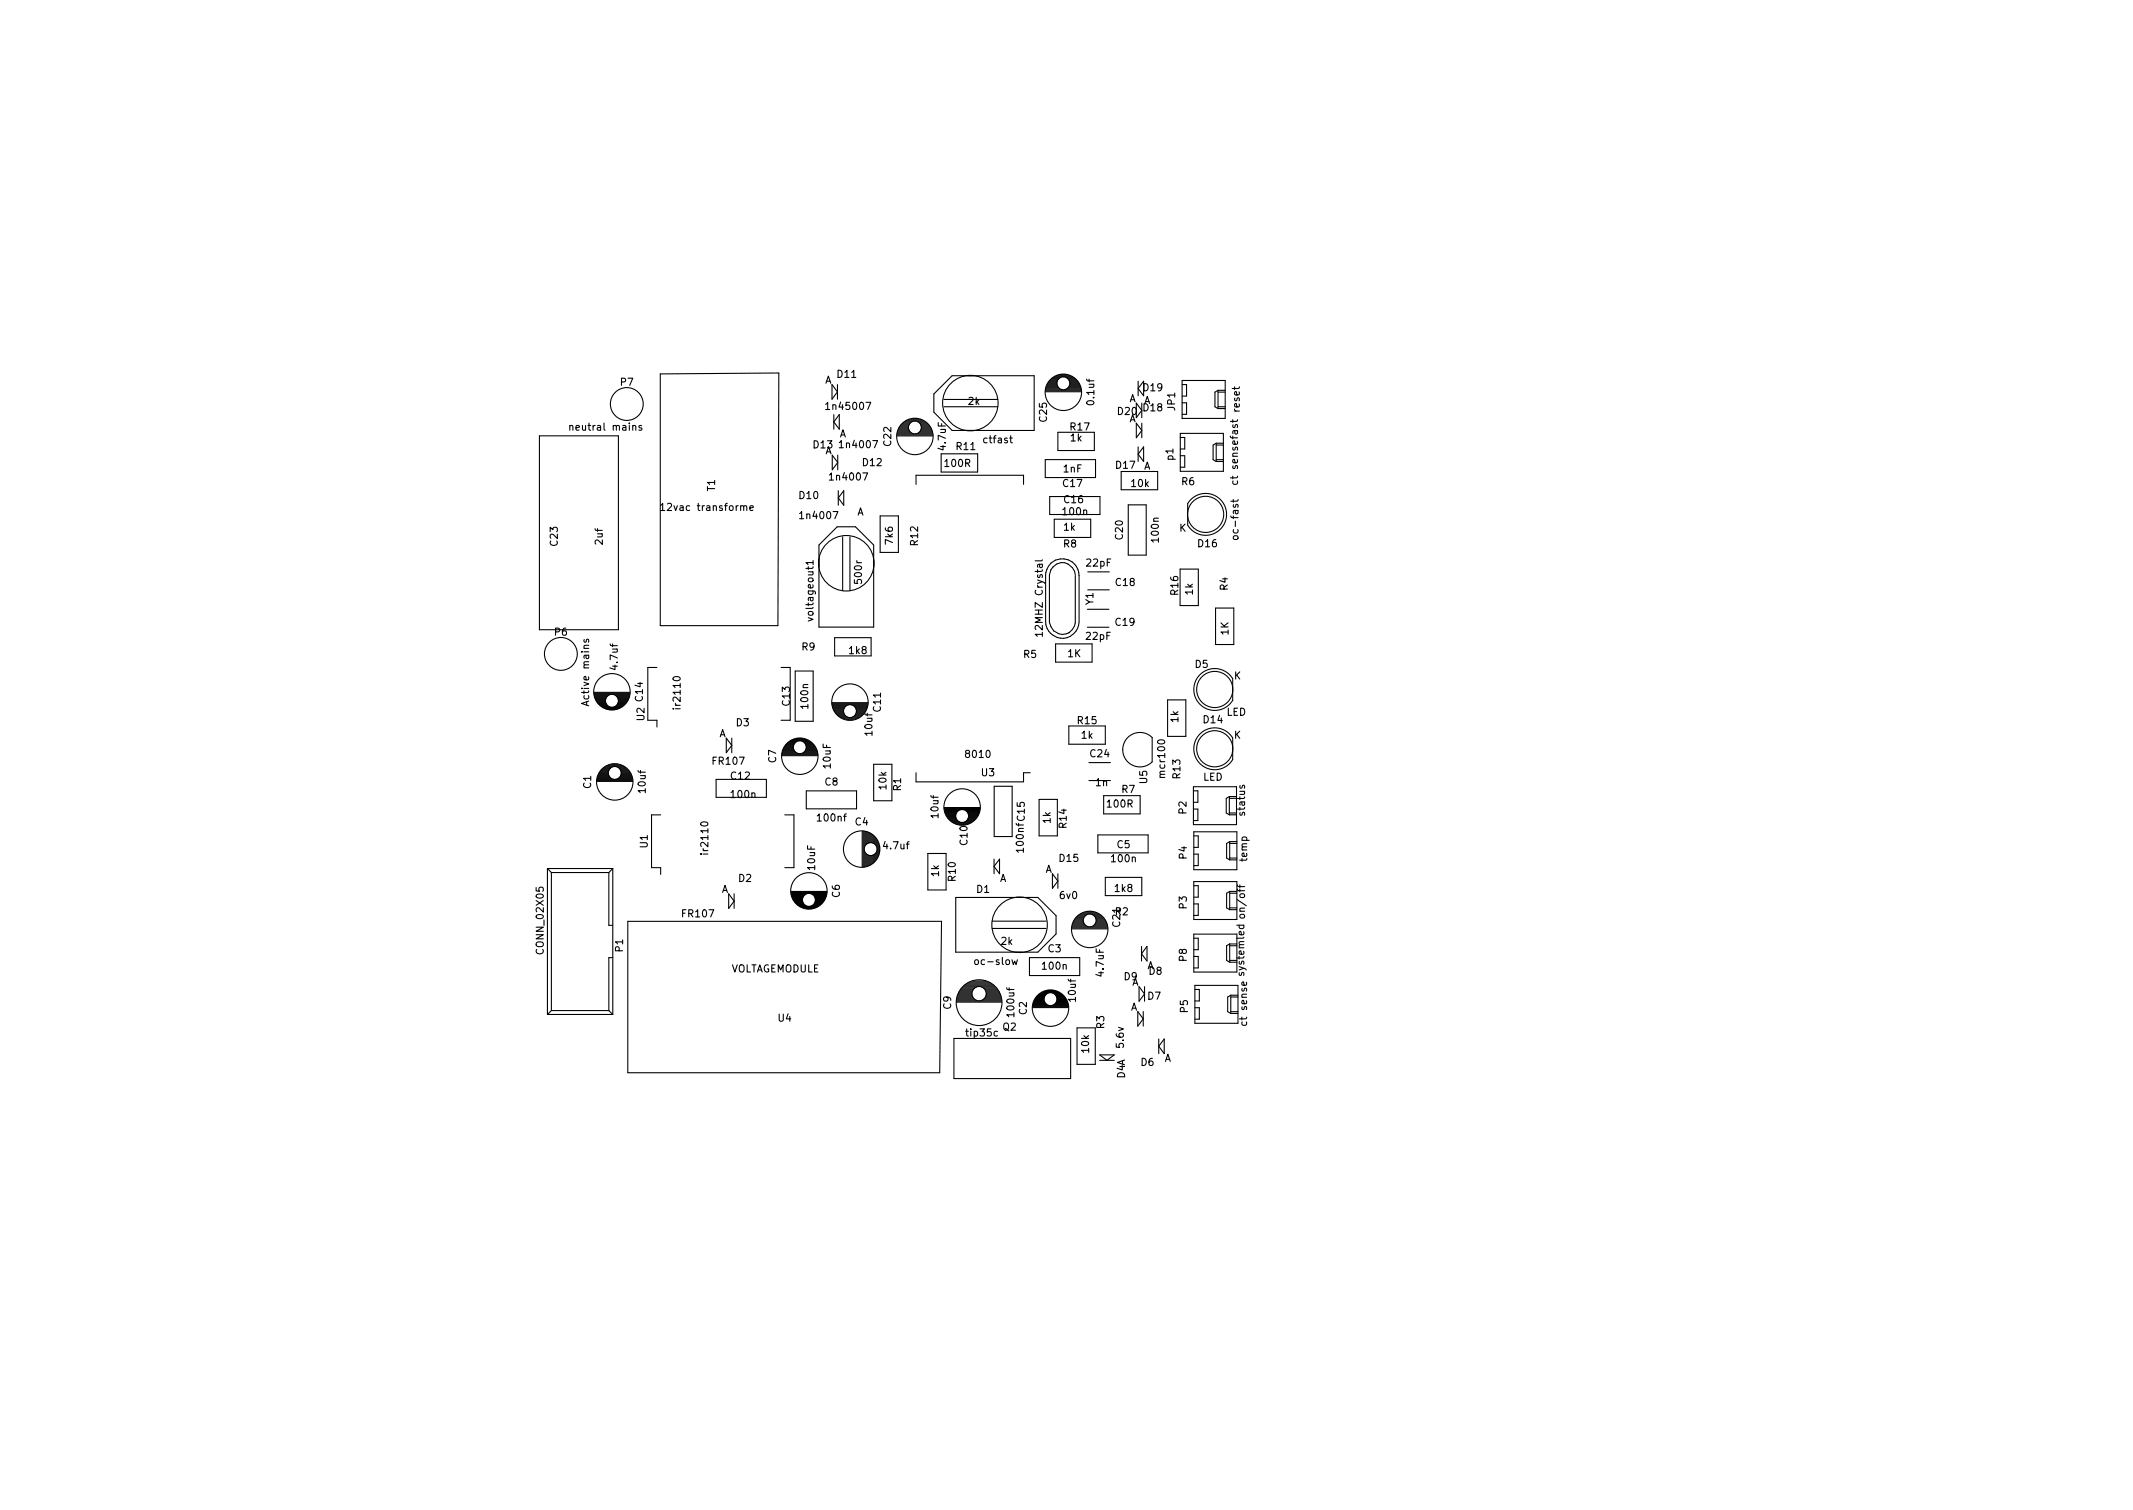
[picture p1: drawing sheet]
<svg xmlns="http://www.w3.org/2000/svg" width="297mm" height="210mm" viewBox="0 0 297 210" stroke-linecap="round" stroke-linejoin="round" font-family="sans-serif">
<defs><g id="words">
<g font-size="1.4">
<text x="86.4" y="53.7">P7</text>
<text x="114.9" y="53.4">A</text>
<text x="116.6" y="52.6">D11</text>
<text x="79.8" y="60">neutral mains</text>
<text x="115.3" y="57.1">1n45007</text>
<text x="134.9" y="56.4">2k</text>
<text x="145.8" y="58.7" transform="rotate(-90 145.8 58.7)">C25</text>
<text x="149.1" y="59.9">R17</text>
<text x="152.4" y="56.2" transform="rotate(-90 152.4 56.2)">0.1uf</text>
<text x="155.7" y="57.8">D20</text>
<text x="157.2" y="58.8">A</text>
<text x="157.2" y="56">A</text>
<text x="159.3" y="57.3">D18</text>
<text x="159.3" y="54.5">D19</text>
<text x="159.3" y="56.2">A</text>
<text x="163.6" y="57.1" transform="rotate(-90 163.6 57.1)">JP1</text>
<text x="172.6" y="57.3" transform="rotate(-90 172.6 57.3)">reset</text>
<text x="113.3" y="62.4">D13</text>
<text x="114.9" y="63.2">A</text>
<text x="116.9" y="60.9">A</text>
<text x="117.2" y="62.4">1n4007</text>
<text x="120.2" y="64.9">D12</text>
<text x="124.1" y="62" transform="rotate(-90 124.1 62)">C22</text>
<text x="131.6" y="65">100R</text>
<text x="131.7" y="62.6" transform="rotate(-90 131.7 62.6)">4.7uF</text>
<text x="133.2" y="62.7">R11</text>
<text x="137.1" y="61.7">ctfast</text>
<text x="148.1" y="65.8">1nF</text>
<text x="149.1" y="61.5">1k</text>
<text x="155.4" y="65.3">D17</text>
<text x="159.3" y="65.4">A</text>
<text x="163.4" y="64.1" transform="rotate(-90 163.4 64.1)">p1</text>
<text x="92.7" y="71.1">12vac transforme</text>
<text x="99.6" y="68.4" transform="rotate(-90 99.6 68.4)">T1</text>
<text x="111.3" y="69.5">D10</text>
<text x="115.8" y="66.9">1n4007</text>
<text x="119.3" y="71.8">A</text>
<text x="148.1" y="67.8">C17</text>
<text x="148.1" y="71.7">100n</text>
<text x="148.2" y="70.1">C16</text>
<text x="157.6" y="67.8">10k</text>
<text x="164.6" y="67.6">R6</text>
<text x="172.4" y="67" transform="rotate(-90 172.4 67)">ct sensefast</text>
<text x="77.7" y="76" transform="rotate(-90 77.7 76)">C23</text>
<text x="83.9" y="75.8" transform="rotate(-90 83.9 75.8)">2uf</text>
<text x="111.6" y="72.3">1n4007</text>
<text x="124.3" y="75.7" transform="rotate(-90 124.3 75.7)">7k6</text>
<text x="127.8" y="75.9" transform="rotate(-90 127.8 75.9)">R12</text>
<text x="148.1" y="76.2">R8</text>
<text x="148.1" y="73.9">1k</text>
<text x="156.4" y="75.1" transform="rotate(-90 156.4 75.1)">C20</text>
<text x="161.4" y="75.4" transform="rotate(-90 161.4 75.4)">100n</text>
<text x="164.2" y="74">K</text>
<text x="166.9" y="76.2">D16</text>
<text x="172.5" y="74.7" transform="rotate(-90 172.5 74.7)">oc-fast</text>
<text x="120" y="81.1" transform="rotate(-90 120 81.1)">500r</text>
<text x="151.4" y="78.9">22pF</text>
<text x="155.4" y="81.6">C18</text>
<text x="164.1" y="82.8" transform="rotate(-90 164.1 82.8)">R16</text>
<text x="166.1" y="82.8" transform="rotate(-90 166.1 82.8)">1k</text>
<text x="171" y="82.2" transform="rotate(-90 171 82.2)">R4</text>
<text x="77.3" y="88.5">P6</text>
<text x="113.3" y="86.1" transform="rotate(-90 113.3 86.1)">voltageout1</text>
<text x="145.2" y="88.1" transform="rotate(-90 145.2 88.1)">12MHZ Crystal</text>
<text x="151.3" y="89.1">22pF</text>
<text x="152.3" y="84.2" transform="rotate(-90 152.3 84.2)">Y1</text>
<text x="155.4" y="87.1">C19</text>
<text x="171.1" y="88.4" transform="rotate(-90 171.1 88.4)">1K</text>
<text x="86" y="93.1" transform="rotate(-90 86 93.1)">4.7uf</text>
<text x="111.7" y="90.6">R9</text>
<text x="118.3" y="91.1">1k8</text>
<text x="142.6" y="91.6">R5</text>
<text x="148.7" y="91.5">1K</text>
<text x="166.4" y="93">D5</text>
<text x="171.8" y="94.6">K</text>
<text x="82" y="97.9" transform="rotate(-90 82 97.9)">Active mains</text>
<text x="89.7" y="100.3" transform="rotate(-90 89.7 100.3)">U2 C14</text>
<text x="94.8" y="98.5" transform="rotate(-90 94.8 98.5)">ir2110</text>
<text x="102.5" y="101.1">D3</text>
<text x="110" y="98.2" transform="rotate(-90 110 98.2)">C13</text>
<text x="112.6" y="98.5" transform="rotate(-90 112.6 98.5)">100n</text>
<text x="122.7" y="99" transform="rotate(-90 122.7 99)">C11</text>
<text x="150.1" y="100.8">R15</text>
<text x="164.1" y="100.6" transform="rotate(-90 164.1 100.6)">1k</text>
<text x="167.6" y="100.7">D14</text>
<text x="170.8" y="99.7">LED</text>
<text x="99.3" y="106.5">FR107</text>
<text x="100.1" y="102.6">A</text>
<text x="108.1" y="106.2" transform="rotate(-90 108.1 106.2)">C7</text>
<text x="115.7" y="106.9" transform="rotate(-90 115.7 106.9)">10uF</text>
<text x="121.5" y="102.3" transform="rotate(-90 121.5 102.3)">10uf</text>
<text x="134.6" y="105.5">8010</text>
<text x="150.6" y="102.9">1k</text>
<text x="151.9" y="105.4">C24</text>
<text x="171.8" y="102.9">K</text>
<text x="82.3" y="109.8" transform="rotate(-90 82.3 109.8)">C1</text>
<text x="89.9" y="110.3" transform="rotate(-90 89.9 110.3)">10uf</text>
<text x="101.8" y="108.5">C12</text>
<text x="101.9" y="111.1">100n</text>
<text x="114.9" y="109.4">C8</text>
<text x="123.4" y="109.9" transform="rotate(-90 123.4 109.9)">10k</text>
<text x="125.5" y="110.1" transform="rotate(-90 125.5 110.1)">R1</text>
<text x="130.7" y="113.8" transform="rotate(-90 130.7 113.8)">10uf</text>
<text x="136.7" y="108.1">U3</text>
<text x="152.6" y="109.5">1n</text>
<text x="154.3" y="112.4">100R</text>
<text x="156.2" y="110.4">R7</text>
<text x="159.8" y="109.1" transform="rotate(-90 159.8 109.1)">U5</text>
<text x="162.3" y="108.1" transform="rotate(-90 162.3 108.1)">mcr100</text>
<text x="164.4" y="108.4" transform="rotate(-90 164.4 108.4)">R13</text>
<text x="165.2" y="113.3" transform="rotate(-90 165.2 113.3)">P2</text>
<text x="167.5" y="108.7">LED</text>
<text x="173.4" y="113.5" transform="rotate(-90 173.4 113.5)">status</text>
<text x="90.2" y="118" transform="rotate(-90 90.2 118)">U1</text>
<text x="98.6" y="118.7" transform="rotate(-90 98.6 118.7)">ir2110</text>
<text x="114" y="114.4">100nf</text>
<text x="119.1" y="114.9">C4</text>
<text x="123.1" y="118.2">4.7uf</text>
<text x="134.7" y="117.6" transform="rotate(-90 134.7 117.6)">C10</text>
<text x="142.6" y="118.5" transform="rotate(-90 142.6 118.5)">100nf C15</text>
<text x="146.3" y="114.6" transform="rotate(-90 146.3 114.6)">1k</text>
<text x="148.5" y="115.3" transform="rotate(-90 148.5 115.3)">R14</text>
<text x="155.6" y="118.1">C5</text>
<text x="165.3" y="119.6" transform="rotate(-90 165.3 119.6)">P4</text>
<text x="173.7" y="119.8" transform="rotate(-90 173.7 119.8)">temp</text>
<text x="100.5" y="124.3">A</text>
<text x="102.9" y="122.8">D2</text>
<text x="113.5" y="121.1" transform="rotate(-90 113.5 121.1)">10uF</text>
<text x="116.9" y="124.9" transform="rotate(-90 116.9 124.9)">C6</text>
<text x="130.8" y="122" transform="rotate(-90 130.8 122)">1k</text>
<text x="133.1" y="122.6" transform="rotate(-90 133.1 122.6)">R10</text>
<text x="136" y="124.3">D1</text>
<text x="139.2" y="122.8">A</text>
<text x="145.5" y="121.5">A</text>
<text x="147.6" y="120">D15</text>
<text x="147.6" y="125.2">6v0</text>
<text x="154.9" y="120.1">100n</text>
<text x="155.3" y="124.2">1k8</text>
<text x="95.1" y="127.7">FR107</text>
<text x="139.4" y="131.6">2k</text>
<text x="155.3" y="127.4">R2</text>
<text x="156" y="129" transform="rotate(-90 156 129)">C21</text>
<text x="165.3" y="126.5" transform="rotate(-90 165.3 126.5)">P3</text>
<text x="173.4" y="127.5" transform="rotate(-90 173.4 127.5)">on/off</text>
<text x="75.7" y="132.6" transform="rotate(-90 75.7 132.6)">CONN_02X05</text>
<text x="86.8" y="132.5" transform="rotate(-90 86.8 132.5)">P1</text>
<text x="101.6" y="135.4">VOLTAGEMODULE</text>
<text x="136.1" y="134.4">oc-slow</text>
<text x="145.3" y="135">100n</text>
<text x="146" y="132.6">C3</text>
<text x="153.7" y="135.9" transform="rotate(-90 153.7 135.9)">4.7uF</text>
<text x="156.6" y="136.5">D9</text>
<text x="157.6" y="137.2">A</text>
<text x="159.7" y="134.9">A</text>
<text x="160" y="135.7">D8</text>
<text x="165.3" y="133.8" transform="rotate(-90 165.3 133.8)">P8</text>
<text x="173.3" y="135.7" transform="rotate(-90 173.3 135.7)">systemled</text>
<text x="108.4" y="142.3">U4</text>
<text x="132.4" y="140.5" transform="rotate(-90 132.4 140.5)">C9</text>
<text x="139.7" y="143.5">Q2</text>
<text x="141.2" y="141.4" transform="rotate(-90 141.2 141.4)">100uf</text>
<text x="143" y="141.3" transform="rotate(-90 143 141.3)">C2</text>
<text x="149.8" y="139.4" transform="rotate(-90 149.8 139.4)">10uf</text>
<text x="153.8" y="143.2" transform="rotate(-90 153.8 143.2)">R3</text>
<text x="157.4" y="140.7">A</text>
<text x="159.8" y="139.2">D7</text>
<text x="165.4" y="141" transform="rotate(-90 165.4 141)">P5</text>
<text x="173.7" y="142.5" transform="rotate(-90 173.7 142.5)">ct sense</text>
<text x="134.7" y="144.3">tip35c</text>
<text x="151.7" y="146.5" transform="rotate(-90 151.7 146.5)">10k</text>
<text x="156.5" y="145.8" transform="rotate(-90 156.5 145.8)">5.6v</text>
<text x="158.9" y="148.4">D6</text>
<text x="162.1" y="147.8">A</text>
<text x="156.7" y="150.1" transform="rotate(-90 156.7 150.1)">D4A</text>
</g>
</g></defs>
<g fill="none" stroke="#000" stroke-width=".15">
<path d="M79.4 59.3l.1-.1 .2 .1 .1 .6M79.4 59.2v.7M89.4 59.3l-.3-.1-.1 .2v.1l.4 .1v.3h-.4M91.9 52.1l16.6-.2-.2 35.2h-16.4zM115.9 53.6l.7 1-.7 1zM116.1 57.7v2.1M116.6 53.6v2M116.9 57.7v2.1l-.8-1.1zM125 60h1.6M125.1 59.9h1.5M125.1 59.7h1.4M125.2 59.6h1.3"/>
<path d="M125.3 59.4h1.2M125.4 59.3h1.1M125.5 59.2h1.1M125.6 59h1.1M125.8 58.9h1M126 58.7h1M126.2 58.6h2.4M126.5 58.5h1.9M126.9 58.3h1M127.8 58.7h1.1M128 58.9h1M128.2 59h1"/>
<path d="M128.2 60h1.6M128.2 59.2h1.1M128.2 59.9h1.5M128.3 59.3h1.1M128.3 59.7h1.4M128.3 59.4h1.2M128.3 59.6h1.3M131.4 56.6h7.5M131.4 55.6h7.5M132.6 52.3h11.4v7.6h-11.4l-2.6-2.5v-2.5zM145.6 54.5h5M145.6 54.4h5"/>
<path d="M145.6 54.3h2.4M145.6 54.1h2M145.7 54h1.7M145.7 53.8h1.6M145.8 53.7h1.4M145.8 53.6h1.4M145.9 53.4h1.3M146 53.3h1.2M146.1 53.1h1.1M146.2 53h1.1M146.3 52.9h1M146.5 52.7h1"/>
<path d="M146.6 52.6h1M146.8 52.4h2.5M147.1 52.3h1.9M147.6 52.2h1M148.2 54.3h2.4M148.5 52.6h1M148.6 54.1h1.9M148.7 52.7h1M148.7 54h1.8M148.8 52.9h1.1M148.8 53.8h1.7M148.9 53h1.1"/>
<path d="M148.9 53.7h1.5M149 53.1h1.1M149 53.6h1.3M149 53.3h1.2M149 53.4h1.3M158.2 58.9l.8 1-.8 1.1zM158.2 56.1l.8 1-.8 1.1zM158.5 53.1v2M159 56.1v2.1M159 58.9v2.1M159.3 53.1v2l-.8-1zM164.6 53h6v5.3h-6z"/>
<path d="M164.6 56.1h.6v1.6h-.6M164.6 53.6h.6v1.6h-.6M169.6 56.9h1M169.6 54.4v2.5M169.6 54.4h1M169.6 54.4l-.4 .2v2l.4 .3M169.6 56.6h1M169.6 54.6h1M171.7 58.4v.4M172.3 58.4l-.1 .3h-.9M75.1 60.7h11v27h-11zM92 70.4l.3-.3v1"/>
<path d="M92 71.1h.6M104.4 70.8l.5-.1v-.2l-.3-.1-.2 .2 .1 .4h.4M113.2 78v.6M114 75.9l2.6-2.6h2.5l2.6 2.6v11.4h-7.7zM115.9 63.4l.8 1-.8 1zM116.7 63.4v2M116.7 68.3v2.1M117.3 74.7v7.5M117.5 68.3v2.1l-.8-1.1zM118.4 74.7v7.5M122.6 71.8h2.5v5.1h-2.5zM124.9 60.7h5"/>
<path d="M124.9 60.6h5M124.9 60.4h2.4M125 60.3h1.9M125 60.1h1.7M127.5 60.4h2.4M127.6 67.4v-1.2h14.9v1.2M127.9 60.3h2M128.1 60.1h1.7M131.1 63.2h5v2.5h-5zM145.2 77.9l-.2 .2h-.8M145.6 64h7v2.5h-7zM145.8 79.3a2.32 2.32 0 0 1 2.6-1.5 2.32 2.32 0 0 1 1.9 2.4v6.4"/>
<path d="M146.2 69.1h7v2.5h-7zM146.8 72.3h5.1v2.5h-5.1zM147.3 60.2h5.1v2.5h-5.1zM151.5 79.6h3M156.1 65.7h5.1v2.5h-5.1zM157.1 70.3h2.5v7h-2.5zM158.5 62.2v2.1M159.3 62.2v2.1l-.8-1.1zM164.3 79.2h2.6v5.1h-2.6zM164.4 60.3h6v5.3h-6zM164.4 63.5h.6v1.6h-.6M164.4 60.9h.6v1.6h-.6"/>
<path d="M165.4 73.1v-3a2.92 2.92 0 0 1 4.4-.7 2.92 2.92 0 0 1 0 4.4 2.92 2.92 0 0 1-4.4-.7M169.4 64h1M169.4 64.3h1M169.4 61.7v2.6M169.4 61.7h1M169.4 61.7l-.5 .3v2l.5 .3M169.4 62h1M171.7 69.6v.3M171.8 74.6h.5l.1 .2v.2l-.2 .1h-.4l-.1-.2zM172.4 69.6l-.1 .2h-.9M82.7 96.4h5M82.7 96.5h5"/>
<path d="M82.7 96.7h2.4M82.8 96.8h1.9M82.8 97h1.8M82.8 97.1h1.7M82.9 97.2h1.5M83 97.4h1.3M83 97.5h1.3M83.1 97.7h1.2M83.2 97.8h1.1M83.3 97.9h1.1M83.4 98.1h1.1M83.6 98.2h1"/>
<path d="M83.8 98.4h1M84 98.5h2.4M84.3 98.6h1.9M84.7 98.8h1M85.3 96.7h2.4M85.7 98.4h1M85.7 96.8h2M85.8 98.2h1M85.9 97h1.7M86 98.1h1M86 97.1h1.6M86 97.9h1.1"/>
<path d="M86.1 97.2h1.4M86.1 97.8h1.1M86.1 97.4h1.4M86.1 97.7h1.2M86.1 97.5h1.3M91.5 92.9h-1.3v7.4h1.3v.9M108.8 92.9h1.2v7.4h-1.2M110.7 93.4h2.5v7h-2.5zM115.9 97.8h5M115.9 98h5M115.9 98.1h2.4M115.9 98.3h2"/>
<path d="M115.9 98.4h1.8M116 98.5h1.6M116 98.7h1.5M116.1 98.8h1.4M116.2 99h1.3M116.2 88.8h5.1v2.5h-5.1zM116.2 99.1h1.3M116.3 99.2h1.2M116.5 99.4h1M116.6 99.5h1M116.7 99.7h1M116.9 99.8h1"/>
<path d="M117.1 99.9h2.5M118.5 98.1h2.3M118.8 99.8h1M118.9 98.3h1.9M119 99.7h1M119 98.4h1.8M119.1 99.5h1M119.1 98.5h1.6M119.2 99.4h1.1M119.2 98.7h1.5M119.2 99.2h1.2M119.2 98.8h1.4"/>
<path d="M119.3 99.1h1.2M119.3 99h1.3M145.2 88.3h-1l.2 .3M145.2 88v.6M145.6 80.1v6.5M147 89.7h5.1v2.5h-5.1zM149.7 80a1.8 1.8 0 0 0-1.8-1.7 1.8 1.8 0 0 0-1.8 1.7v6.6a1.84 1.84 0 0 0 2.8 1.4M149.7 80.1v6.6l-.1 .4-.3 .5-.5 .5M150.3 86.6a2.33 2.33 0 0 1-1.9 2.2 2.33 2.33 0 0 1-2.6-1.3M151.4 84.8h3M151.4 87.3h3M151.5 82.1h3"/>
<path d="M162.6 97.5h2.5v5h-2.5zM169.3 84.7h2.5v5h-2.5zM171.6 94.5a2.92 2.92 0 0 0-4.3-.7 2.92 2.92 0 0 0 0 4.4 2.92 2.92 0 0 0 4.4-.7v-3M83.1 108.8h5M83.1 108.7h5M83.1 108.5h2.4M83.2 108.4h1.9M83.2 108.2h1.8M83.2 108.1h1.6M83.3 108h1.5M83.3 107.8h1.4M83.4 107.7h1.3"/>
<path d="M83.5 107.5h1.2M83.6 107.4h1.1M83.7 107.3h1.1M83.8 107.1h1.1M84 107h1M84.2 106.8h1M84.4 106.7h2.4M84.7 106.6h1.9M85.1 106.4h1M85.7 108.5h2.4M86.1 106.8h1M86.1 108.4h2"/>
<path d="M86.2 107h1M86.3 108.2h1.7M86.4 107.1h1M86.4 108.1h1.6M86.4 107.3h1.1M86.4 108h1.5M86.5 107.4h1.1M86.5 107.8h1.4M86.5 107.5h1.2M86.5 107.7h1.3M92 113.5h-1.3v7.3h1.3v.9M99.7 108.5h7v2.5h-7z"/>
<path d="M101.1 102.8l.8 1-.8 1zM101.9 102.8v2M108.9 105.2h5M108.9 105.1h5M108.9 104.9h2.4M108.9 104.8h2M109 104.7h1.7M109 104.5h1.6M109.1 104.4h1.4M109.1 104.2h1.4M109.2 104.1h1.3M109.3 104h1.2"/>
<path d="M109.3 113.5h1.3v7.3h-1.3M109.4 103.8h1.1M109.5 103.7h1.1M109.6 103.5h1M109.7 103.4h1.1M109.9 103.3h1M110.1 103.1h2.5M110.4 103h1.9M110.9 102.8h1M111.5 104.9h2.4M111.8 103.3h1M111.9 104.8h1.9"/>
<path d="M112 103.4h1M112 104.7h1.8M112.1 103.5h1.1M112.1 104.5h1.7M112.2 103.7h1.1M112.2 104.4h1.5M112.2 103.8h1.2M112.3 104.2h1.3M112.3 104h1.2M112.3 104.1h1.3M112.3 110.1h7v2.5h-7zM117.4 100.1h1.9"/>
<path d="M117.9 100.2h.9M120.1 115.7v5M120.2 115.7v5M120.4 115.8v2.3M120.4 118.3v2.4M120.5 115.8v1.9M120.5 118.7v2M120.6 115.8v1.8M120.6 118.9v1.7M120.8 115.9v1.6M120.8 119v1.6M120.9 115.9v1.5"/>
<path d="M120.9 119.1v1.5M121.1 116v1.4M121.1 119.1v1.4M121.2 116v1.3M121.2 119.1v1.3M121.3 116.1v1.2M121.3 119.1v1.2M121.5 116.2v1.2M121.5 119.1v1.2M121.6 116.3v1.1M121.6 119.1v1M121.7 106.4h2.5v5.1h-2.5z"/>
<path d="M121.8 116.5v1M121.8 119v1M121.9 116.6v1M121.9 118.9v1M122 116.8v1M122 118.7v1M122.2 117v2.5M122.3 117.3v1.9M122.5 117.8v.9M127.6 107.6v1.3h14.9v-1.3h1M129.2 118.8h2.6v5.1h-2.6zM131.5 112.4h5"/>
<path d="M131.5 112.6h5M131.5 112.7h2.4M131.5 112.9h2M131.6 113h1.7M131.6 113.1h1.6M131.7 113.3h1.5M131.7 113.4h1.4M131.8 113.6h1.3M131.9 113.7h1.2M132 113.8h1.1M132.1 114h1.1M132.2 114.1h1"/>
<path d="M132.4 114.3h1M132.5 114.4h1M132.8 114.5h2.4M133 114.7h1.9M134.1 112.7h2.4M134.4 114.4h1M134.5 112.9h1.9M134.6 114.3h1M134.6 113h1.8M134.7 114.1h1.1M134.7 113.1h1.7M134.8 114h1.1"/>
<path d="M134.8 113.3h1.5M134.9 113.8h1.1M134.9 113.4h1.4M134.9 113.7h1.2M134.9 113.6h1.3M138.4 119.6v2.1M138.5 109.5h2.4v7h-2.4zM139.2 119.6v2.1l-.8-1.1zM144.7 111.3h2.5v5.1h-2.5zM148.8 101.1h5.1v2.5h-5.1zM151.6 106.2h3M151.6 108.7h3"/>
<path d="M152.9 116.3h7v2.5h-7zM153.7 110.8h5.1v2.5h-5.1zM157.1 102.7a2.41 2.41 0 0 1 3.4 0l-.1 3.4a2.4 2.4 0 0 1-3.3 0 2.4 2.4 0 0 1 0-3.4zM166.2 110.1h.6v1.6h-.6M166.2 112.7h.6v1.6h-.6M166.2 109.5h6v5.3h-6zM166.2 115.8h6v5.3h-6zM166.2 116.4h.7v1.6h-.7M166.2 118.9h.7v1.6h-.7M171.2 113.5h1M171.2 110.9v2.6M171.2 110.9h1"/>
<path d="M171.2 110.9l-.4 .3v2l.4 .3M171.2 113.2h1M171.2 111.2h1M171.2 117.2v2.5M171.2 117.2l-.4 .2v2.1l.4 .2M171.2 119.7h1M171.2 117.2h1M171.2 119.5h1M171.2 117.4h1M171.6 102.7a2.92 2.92 0 0 0-4.3-.6 2.92 2.92 0 0 0 0 4.4 2.92 2.92 0 0 0 4.4-.7v-3M76.2 120.9v20.4M76.2 120.9h9.1"/>
<path d="M76.2 120.9l.6 .6M76.8 121.5v19.2M76.8 121.5h8M84.8 121.5v7.3h.5M85.3 133.3h-.5v7.4M85.3 120.9v20.4M85.3 120.9l-.5 .6M87.4 128.3h43.7l-.2 21.1h-43.5zM101.5 124.5l.7 1-.7 1zM102.2 124.5v2M110.1 124.1h5M110.2 124.3h4.9"/>
<path d="M110.2 124.4h2.4M110.2 124.5h2M110.2 124.7h1.8M110.3 124.8h1.6M110.3 125h1.5M110.4 125.1h1.4M110.5 125.2h1.3M110.5 125.4h1.3M110.6 125.5h1.2M110.7 125.7h1.1M110.9 125.8h1M111 125.9h1"/>
<path d="M111.2 126.1h1M111.4 126.2h2.5M111.7 126.4h1.9M112.2 126.5h.9M112.7 124.4h2.4M113.1 126.1h1M113.1 124.5h2M113.3 125.9h1M113.3 124.7h1.8M113.4 125.8h1M113.4 124.8h1.6M113.5 125.7h1.1"/>
<path d="M113.5 125h1.5M113.5 125.5h1.2M113.5 125.1h1.4M113.5 125.4h1.3M113.5 125.2h1.3M133.1 125h11.4l2.6 2.5v2.5l-2.6 2.6h-11.4zM133.2 139.5h6.3M133.2 139.4h6.3M133.2 139.3h2.7M133.2 139.1h2.5M133.3 139h2.3M133.3 138.8h2.2"/>
<path d="M133.3 138.7h2.1M133.4 138.6h2M133.4 138.4h1.9M133.5 138.3h1.9M133.6 138.1h1.8M133.6 138h1.8M133.7 137.9h1.8M133.8 137.7h1.8M133.9 137.6h1.8M134.1 137.4h1.9M134.2 137.3h4.3M134.4 137.2h3.9"/>
<path d="M134.6 137h3.5M134.8 136.9h3.1M135.1 136.7h2.5M135.4 136.6h1.9M136.7 137.4h1.9M136.8 139.3h2.7M137 137.6h1.8M137 139.1h2.5M137.1 137.7h1.8M137.1 139h2.3M137.2 137.9h1.8M137.2 138.8h2.2"/>
<path d="M137.3 138h1.8M137.3 138.7h2.1M137.3 138.1h1.8M137.3 138.6h2M137.3 138.3h1.9M137.3 138.4h2M138.2 128.3h7.5M138.2 129.3h7.5M143.4 133.3h7v2.5h-7zM143.8 139.9h2M143.9 139.7h1.7M143.9 139.6h1.6"/>
<path d="M144 139.5h1.5M144 139.3h1.4M144.1 139.2h1.3M144.2 139h1.2M144.3 138.9h1.1M144.4 138.8h1.1M144.5 138.6h1M144.7 138.5h1M144.8 138.3h1.1M145.1 138.2h2.4M145.3 138.1h1.9M145.8 137.9h1"/>
<path d="M146.6 121.7l.7 1-.7 1zM146.7 138.3h1M146.8 139.9h1.9M146.9 138.5h1M146.9 139.7h1.8M147 138.6h1.1M147.1 139.6h1.6M147.1 138.8h1.1M147.1 139.5h1.5M147.2 138.9h1.1M147.2 139.3h1.4M147.2 139h1.2"/>
<path d="M147.2 139.2h1.3M147.3 121.7v2M149.3 129.3h5M149.3 129.2h4.9M149.3 129.1h2.4M149.3 128.9h2M149.3 128.8h1.8M149.4 128.6h1.6M149.4 128.5h1.5M149.5 128.4h1.4M149.6 128.2h1.3M149.6 128.1h1.3"/>
<path d="M149.7 127.9h1.2M149.8 127.8h1.1M150 127.7h1M150.1 127.5h1M150.3 127.4h1M150.5 127.2h2.5M150.8 127.1h1.9M151.3 127h.9M151.8 129.1h2.4M152.2 127.4h1M152.2 128.9h2M152.4 127.5h1"/>
<path d="M152.4 128.8h1.8M152.5 127.7h1M152.5 128.6h1.6M152.6 127.8h1.1M152.6 128.5h1.5M152.6 127.9h1.2M152.6 128.4h1.4M152.6 128.1h1.3M152.6 128.2h1.3M153.9 122.2h5.1v2.5h-5.1zM158.6 137.4l.8 1-.8 1zM159 131.8v2"/>
<path d="M159.4 137.4v2M159.7 131.8v2l-.7-1zM166.2 122.8h6v5.2h-6zM166.2 130.1h6v5.2h-6zM166.2 125.9h.7v1.6h-.7M166.2 123.3h.7v1.6h-.7M166.2 130.6h.7v1.6h-.7M166.2 133.2h.7v1.6h-.7M166.4 137.2h6v5.3h-6zM166.4 137.8h.6v1.6h-.6M171.2 124.1h1M171.2 126.7h1"/>
<path d="M171.2 124.1v2.6M171.2 131.4v2.6M171.2 124.1l-.4 .3v2l.4 .3M171.2 131.4l-.4 .3v2l.4 .3M171.2 126.4h1M171.2 124.4h1M171.2 134h1M171.2 131.4h1M171.2 133.7h1M171.2 131.7h1M171.4 138.8h1M171.4 138.6h1"/>
<path d="M171.4 138.6v2.5M171.4 138.6l-.4 .2v2.1l.4 .2M76.2 141.3h9.1M76.8 140.7h8M76.8 140.7l-.6 .6M84.8 140.7l.5 .6M132.8 144.6h16.3v5.6h-16.3zM143.8 140.3h5M143.8 140.2h5M143.8 140h2.4M146.4 140h2.4M150 143.1h2.5v5.1h-2.5z"/>
<path d="M153.1 146.9h2.1l-1 .7zM153.1 147.6h2.1M158.4 140.9l.8 1-.8 1zM159.2 140.9v2M161.4 144.7v2M162.1 144.7v2l-.7-1zM166.4 140.3h.6v1.6h-.6M171.4 141.1h1M171.4 140.9h1"/>
<circle cx="87.3" cy="56.3" r="2.29"/>
<circle cx="127.4" cy="59.5" r=".9"/>
<circle cx="135.1" cy="56.1" r="3.9"/>
<circle cx="148.1" cy="54.6" r="2.54"/>
<circle cx="148.1" cy="53.4" r=".9"/>
<circle cx="117.9" cy="78.4" r="3.9"/>
<circle cx="127.4" cy="60.8" r="2.54"/>
<circle cx="167.9" cy="71.6" r="2.52"/>
<circle cx="78.1" cy="91.1" r="2.29"/>
<circle cx="85.2" cy="96.3" r="2.54"/>
<circle cx="85.2" cy="97.6" r=".9"/>
<circle cx="118.4" cy="97.8" r="2.54"/>
<circle cx="118.4" cy="99" r=".9"/>
<circle cx="169.2" cy="96" r="2.52"/>
<circle cx="85.6" cy="108.9" r="2.54"/>
<circle cx="85.6" cy="107.6" r=".9"/>
<circle cx="111.4" cy="105.3" r="2.54"/>
<circle cx="111.4" cy="104" r=".9"/>
<circle cx="120" cy="118.2" r="2.54"/>
<circle cx="121.2" cy="118.2" r=".9"/>
<circle cx="134" cy="112.4" r="2.54"/>
<circle cx="134" cy="113.6" r=".9"/>
<circle cx="169.2" cy="104.3" r="2.52"/>
<circle cx="112.6" cy="124.1" r="2.54"/>
<circle cx="112.6" cy="125.3" r=".9"/>
<circle cx="136.3" cy="138.4" r="1"/>
<circle cx="136.3" cy="139.6" r="3.2"/>
<circle cx="142" cy="128.8" r="3.9"/>
<circle cx="146.3" cy="139.1" r=".9"/>
<circle cx="151.8" cy="129.4" r="2.54"/>
<circle cx="151.8" cy="128.2" r=".9"/>
<circle cx="146.3" cy="140.4" r="2.54"/>
</g>
<use href="#words"/>
</svg>
